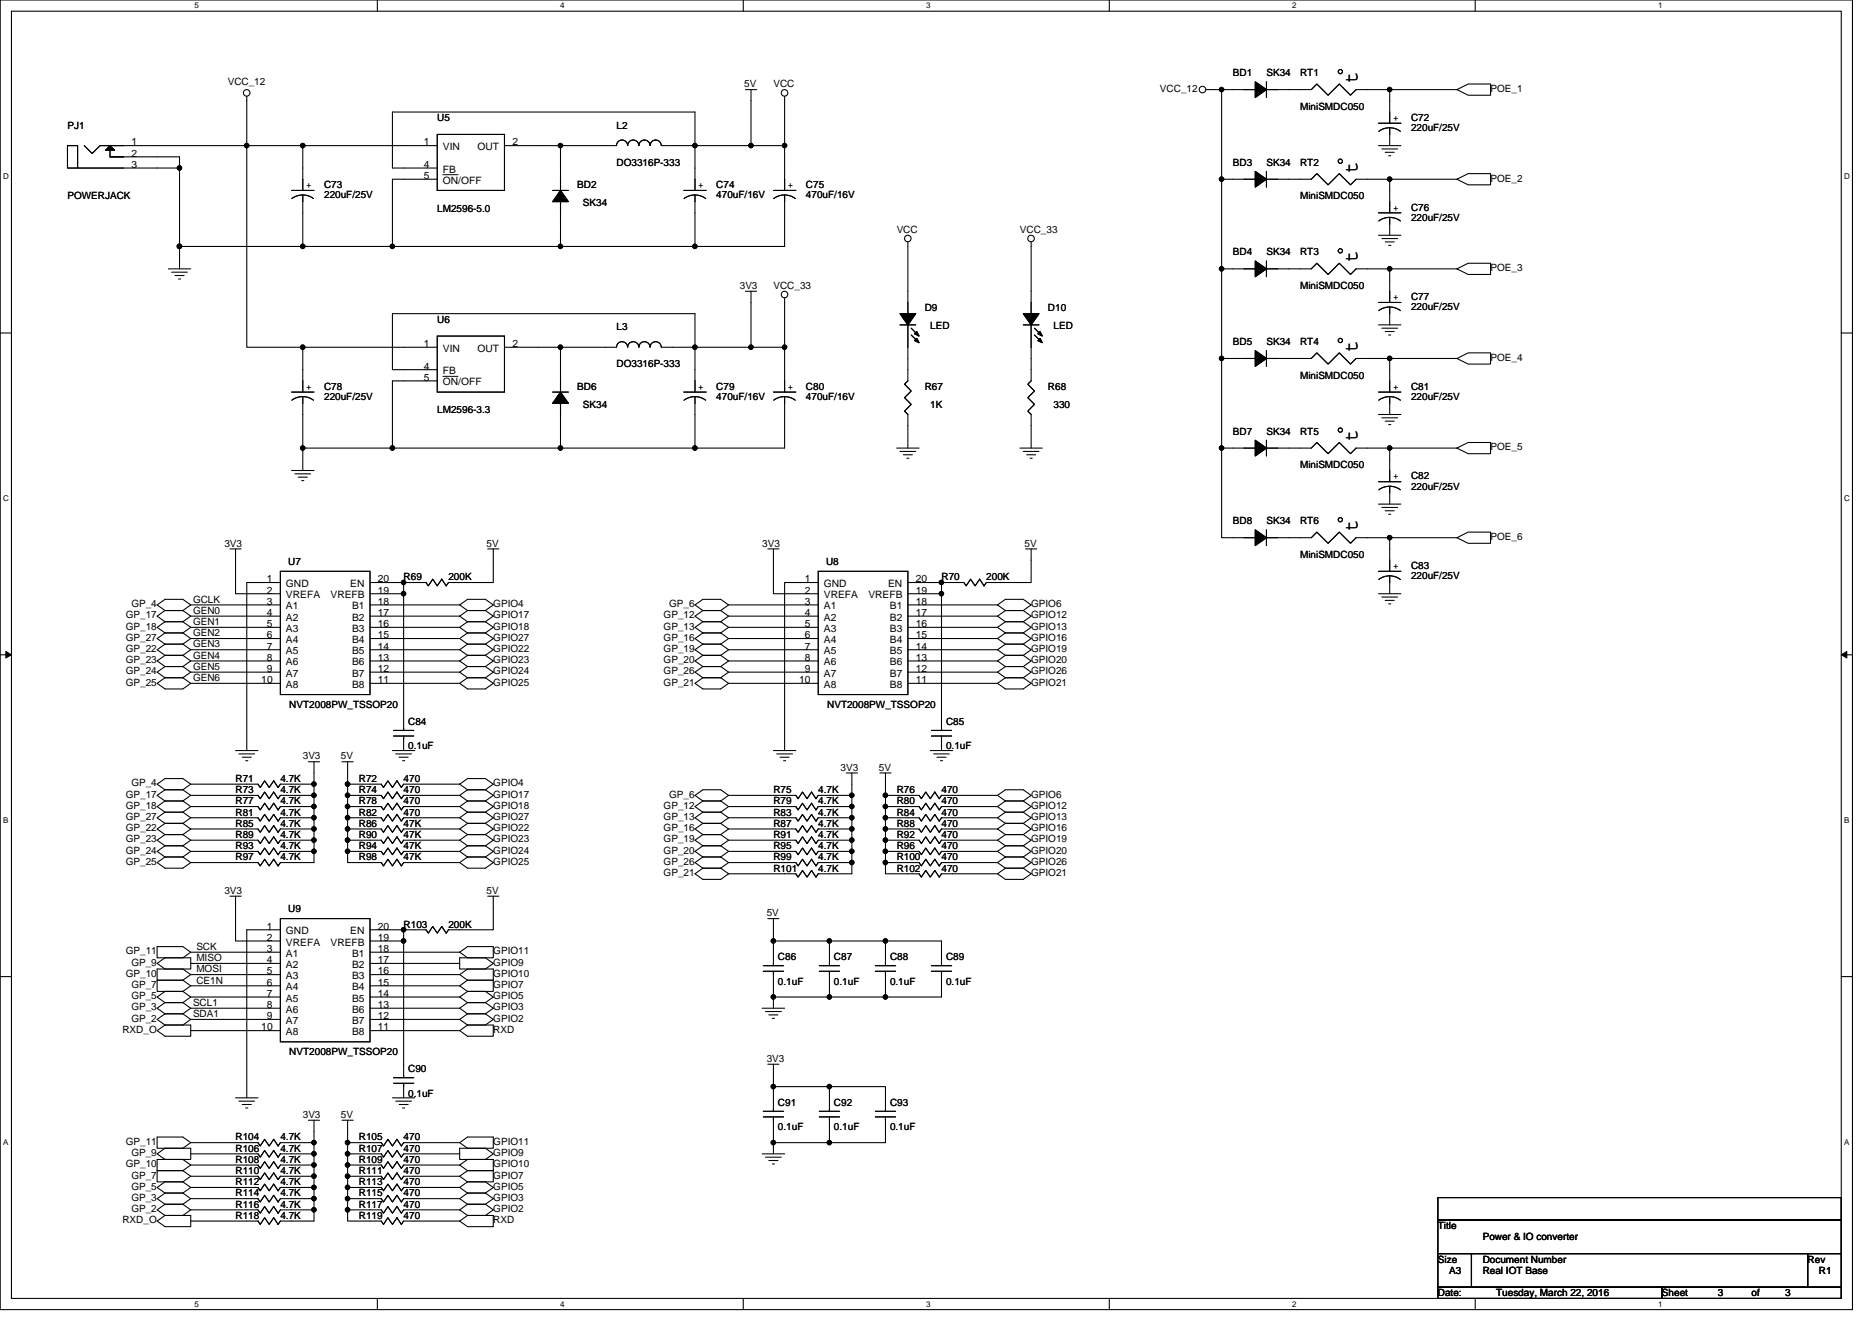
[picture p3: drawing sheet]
<svg xmlns="http://www.w3.org/2000/svg" width="297mm" height="210mm" viewBox="0 0 297 210" stroke-linecap="round" stroke-linejoin="round" font-family="sans-serif">
<defs><g id="words">
<g font-size="3.2">
<text x="215.4" y="13.2" transform="rotate(-90 215.4 13.2)">t</text>
<text x="215.4" y="27.4" transform="rotate(-90 215.4 27.4)">t</text>
<text x="215.4" y="41.6" transform="rotate(-90 215.4 41.6)">t</text>
<text x="215.4" y="55.8" transform="rotate(-90 215.4 55.8)">t</text>
<text x="215.4" y="70.1" transform="rotate(-90 215.4 70.1)">t</text>
<text x="215.4" y="84.3" transform="rotate(-90 215.4 84.3)">t</text>
</g>
<g font-size="1.6">
<text x="36.1" y="13.5">VCC_12</text>
<text x="118.1" y="13.9">5V</text>
<text x="122.7" y="13.9">VCC</text>
<text x="184.1" y="14.6">VCC_12</text>
<text x="195.6" y="12.1">BD1</text>
<text x="201" y="12.1">SK34</text>
<text x="206.3" y="12.1">RT1</text>
<text x="206.3" y="17.4">MiniSMDC050</text>
<text x="236.5" y="14.6">POE_1</text>
<text x="10.7" y="20.4">PJ1</text>
<text x="20.8" y="23.1">1</text>
<text x="67.2" y="23.1">1</text>
<text x="69.4" y="19.2">U5</text>
<text x="70.3" y="23.8">VIN</text>
<text x="75.8" y="23.8">OUT</text>
<text x="81.3" y="23.1">2</text>
<text x="97.8" y="20.4">L2</text>
<text x="221" y="19.2">+</text>
<text x="223.9" y="19.2">C72</text>
<text x="223.9" y="20.8">220uF/25V</text>
<text x="20.8" y="24.9">2</text>
<text x="20.8" y="26.6">3</text>
<text x="48.6" y="29.9">+</text>
<text x="51.4" y="29.9">C73</text>
<text x="67.2" y="26.6">4</text>
<text x="67.2" y="28.4">5</text>
<text x="70.3" y="27.4">FB</text>
<text x="70.3" y="29.2">ON/OFF</text>
<text x="91.6" y="29.9">BD2</text>
<text x="97.8" y="26.3">DO3316P-333</text>
<text x="110.8" y="29.9">+</text>
<text x="113.7" y="29.9">C74</text>
<text x="125" y="29.9">+</text>
<text x="127.9" y="29.9">C75</text>
<text x="195.6" y="26.3">BD3</text>
<text x="201" y="26.3">SK34</text>
<text x="206.3" y="26.3">RT2</text>
<text x="236.5" y="28.8">POE_2</text>
<text x="10.7" y="31.6">POWERJACK</text>
<text x="51.4" y="31.5">220uF/25V</text>
<text x="69.4" y="33.6">LM2596-5.0</text>
<text x="92.5" y="32.7">SK34</text>
<text x="113.7" y="31.5">470uF/16V</text>
<text x="127.9" y="31.5">470uF/16V</text>
<text x="206.3" y="31.6">MiniSMDC050</text>
<text x="221" y="33.4">+</text>
<text x="223.9" y="33.4">C76</text>
<text x="223.9" y="35">220uF/25V</text>
<text x="142.3" y="37">VCC</text>
<text x="161.8" y="37">VCC_33</text>
<text x="195.6" y="40.5">BD4</text>
<text x="201" y="40.5">SK34</text>
<text x="206.3" y="40.5">RT3</text>
<text x="117.4" y="45.9">3V3</text>
<text x="122.7" y="45.9">VCC_33</text>
<text x="206.3" y="45.9">MiniSMDC050</text>
<text x="221" y="47.6">+</text>
<text x="223.9" y="47.6">C77</text>
<text x="236.5" y="43">POE_3</text>
<text x="69.4" y="51.2">U6</text>
<text x="97.8" y="52.5">L3</text>
<text x="146.7" y="49.4">D9</text>
<text x="147.6" y="52.3">LED</text>
<text x="166.3" y="49.4">D10</text>
<text x="167.2" y="52.3">LED</text>
<text x="223.9" y="49.3">220uF/25V</text>
<text x="67.2" y="55.1">1</text>
<text x="67.2" y="58.7">4</text>
<text x="70.3" y="55.8">VIN</text>
<text x="70.3" y="59.4">FB</text>
<text x="75.8" y="55.8">OUT</text>
<text x="81.3" y="55.1">2</text>
<text x="97.8" y="58.3">DO3316P-333</text>
<text x="195.6" y="54.8">BD5</text>
<text x="201" y="54.8">SK34</text>
<text x="206.3" y="54.8">RT4</text>
<text x="236.5" y="57.3">POE_4</text>
<text x="48.6" y="61.9">+</text>
<text x="51.4" y="61.9">C78</text>
<text x="51.4" y="63.5">220uF/25V</text>
<text x="67.2" y="60.4">5</text>
<text x="69.4" y="65.6">LM2596-3.3</text>
<text x="70.3" y="61.2">ON/OFF</text>
<text x="91.6" y="61.9">BD6</text>
<text x="92.5" y="64.7">SK34</text>
<text x="110.8" y="61.9">+</text>
<text x="113.7" y="61.9">C79</text>
<text x="113.7" y="63.5">470uF/16V</text>
<text x="125" y="61.9">+</text>
<text x="127.9" y="61.9">C80</text>
<text x="127.9" y="63.5">470uF/16V</text>
<text x="146.7" y="61.9">R67</text>
<text x="147.6" y="64.7">1K</text>
<text x="166.3" y="61.9">R68</text>
<text x="167.2" y="64.7">330</text>
<text x="206.3" y="60.1">MiniSMDC050</text>
<text x="221" y="61.9">+</text>
<text x="223.9" y="61.9">C81</text>
<text x="223.9" y="63.5">220uF/25V</text>
<text x="195.6" y="69">BD7</text>
<text x="201" y="69">SK34</text>
<text x="206.3" y="69">RT5</text>
<text x="236.5" y="71.5">POE_5</text>
<text x="206.3" y="74.3">MiniSMDC050</text>
<text x="221" y="76.1">+</text>
<text x="223.9" y="76.1">C82</text>
<text x="223.9" y="77.7">220uF/25V</text>
<text x="195.6" y="83.2">BD8</text>
<text x="201" y="83.2">SK34</text>
<text x="206.3" y="83.2">RT6</text>
<text x="35.6" y="86.8">3V3</text>
<text x="45.7" y="89.6">U7</text>
<text x="77.2" y="86.8">5V</text>
<text x="120.9" y="86.8">3V3</text>
<text x="131.1" y="89.6">U8</text>
<text x="162.6" y="86.8">5V</text>
<text x="206.3" y="88.5">MiniSMDC050</text>
<text x="236.5" y="85.7">POE_6</text>
<text x="30.6" y="95.7">GCLK</text>
<text x="42.4" y="92.4">1</text>
<text x="42.4" y="96">3</text>
<text x="42.4" y="94.2">2</text>
<text x="45.4" y="93.2">GND</text>
<text x="45.4" y="95">VREFA</text>
<text x="52.4" y="95">VREFB</text>
<text x="55.6" y="93.2">EN</text>
<text x="60" y="96">18</text>
<text x="60" y="92.4">20</text>
<text x="60" y="94.2">19</text>
<text x="64" y="92.1">R69</text>
<text x="71.2" y="92.1">200K</text>
<text x="127.7" y="92.4">1</text>
<text x="127.7" y="96">3</text>
<text x="127.7" y="94.2">2</text>
<text x="130.7" y="93.2">GND</text>
<text x="130.7" y="95">VREFA</text>
<text x="137.8" y="95">VREFB</text>
<text x="140.9" y="93.2">EN</text>
<text x="145.3" y="96">18</text>
<text x="145.3" y="92.4">20</text>
<text x="145.3" y="94.2">19</text>
<text x="149.4" y="92.1">R70</text>
<text x="156.5" y="92.1">200K</text>
<text x="221" y="90.3">+</text>
<text x="223.9" y="90.3">C83</text>
<text x="223.9" y="91.9">220uF/25V</text>
<text x="20" y="99.9">GP_18</text>
<text x="20" y="101.7">GP_27</text>
<text x="20" y="98.1">GP_17</text>
<text x="20.8" y="96.4">GP_4</text>
<text x="30.6" y="97.4">GEN0</text>
<text x="30.6" y="101">GEN2</text>
<text x="30.6" y="99.2">GEN1</text>
<text x="42.4" y="97.8">4</text>
<text x="42.4" y="99.5">5</text>
<text x="42.4" y="101.3">6</text>
<text x="45.4" y="96.7">A1</text>
<text x="45.4" y="98.5">A2</text>
<text x="45.4" y="100.3">A3</text>
<text x="55.9" y="100.3">B3</text>
<text x="55.9" y="98.5">B2</text>
<text x="55.9" y="96.7">B1</text>
<text x="60" y="101.3">15</text>
<text x="60" y="99.5">16</text>
<text x="60" y="97.8">17</text>
<text x="78.3" y="96.4">GPIO4</text>
<text x="78.3" y="99.9">GPIO18</text>
<text x="78.3" y="101.7">GPIO27</text>
<text x="78.3" y="98.1">GPIO17</text>
<text x="105.3" y="99.9">GP_13</text>
<text x="105.3" y="101.7">GP_16</text>
<text x="105.3" y="98.1">GP_12</text>
<text x="106.2" y="96.4">GP_6</text>
<text x="127.7" y="97.8">4</text>
<text x="127.7" y="99.5">5</text>
<text x="127.7" y="101.3">6</text>
<text x="130.7" y="96.7">A1</text>
<text x="130.7" y="98.5">A2</text>
<text x="130.7" y="100.3">A3</text>
<text x="141.2" y="100.3">B3</text>
<text x="141.2" y="98.5">B2</text>
<text x="141.2" y="96.7">B1</text>
<text x="145.3" y="101.3">15</text>
<text x="145.3" y="99.5">16</text>
<text x="145.3" y="97.8">17</text>
<text x="163.6" y="96.4">GPIO6</text>
<text x="163.6" y="99.9">GPIO13</text>
<text x="163.6" y="101.7">GPIO16</text>
<text x="163.6" y="98.1">GPIO12</text>
<text x="20" y="105.3">GP_23</text>
<text x="20" y="103.5">GP_22</text>
<text x="20" y="107">GP_24</text>
<text x="30.6" y="104.5">GEN4</text>
<text x="30.6" y="106.3">GEN5</text>
<text x="30.6" y="102.8">GEN3</text>
<text x="42.4" y="103.1">7</text>
<text x="42.4" y="104.9">8</text>
<text x="42.4" y="106.7">9</text>
<text x="45.4" y="102.1">A4</text>
<text x="45.4" y="103.8">A5</text>
<text x="45.4" y="105.6">A6</text>
<text x="45.4" y="107.4">A7</text>
<text x="55.9" y="107.4">B7</text>
<text x="55.9" y="105.6">B6</text>
<text x="55.9" y="103.8">B5</text>
<text x="55.9" y="102.1">B4</text>
<text x="60" y="106.7">12</text>
<text x="60" y="104.9">13</text>
<text x="60" y="103.1">14</text>
<text x="78.3" y="105.3">GPIO23</text>
<text x="78.3" y="103.5">GPIO22</text>
<text x="78.3" y="107">GPIO24</text>
<text x="105.3" y="107">GP_26</text>
<text x="105.3" y="103.5">GP_19</text>
<text x="105.3" y="105.3">GP_20</text>
<text x="127.7" y="103.1">7</text>
<text x="127.7" y="104.9">8</text>
<text x="127.7" y="106.7">9</text>
<text x="130.7" y="102.1">A4</text>
<text x="130.7" y="103.8">A5</text>
<text x="130.7" y="105.6">A6</text>
<text x="130.7" y="107.4">A7</text>
<text x="141.2" y="107.4">B7</text>
<text x="141.2" y="105.6">B6</text>
<text x="141.2" y="103.8">B5</text>
<text x="141.2" y="102.1">B4</text>
<text x="145.3" y="106.7">12</text>
<text x="145.3" y="104.9">13</text>
<text x="145.3" y="103.1">14</text>
<text x="163.6" y="107">GPIO26</text>
<text x="163.6" y="103.5">GPIO19</text>
<text x="163.6" y="105.3">GPIO20</text>
<text x="20" y="108.8">GP_25</text>
<text x="30.6" y="108.1">GEN6</text>
<text x="41.5" y="108.4">10</text>
<text x="45.4" y="109.2">A8</text>
<text x="45.9" y="112.4">NVT2008PW_TSSOP20</text>
<text x="55.9" y="109.2">B8</text>
<text x="60" y="108.4">11</text>
<text x="78.3" y="108.8">GPIO25</text>
<text x="105.3" y="108.8">GP_21</text>
<text x="126.8" y="108.4">10</text>
<text x="130.7" y="109.2">A8</text>
<text x="131.3" y="112.4">NVT2008PW_TSSOP20</text>
<text x="141.2" y="109.2">B8</text>
<text x="145.3" y="108.4">11</text>
<text x="163.6" y="108.8">GPIO21</text>
<text x="64.8" y="115">C84</text>
<text x="64.8" y="118.9">0.1uF</text>
<text x="150.1" y="115">C85</text>
<text x="150.1" y="118.9">0.1uF</text>
<text x="20.8" y="124.8">GP_4</text>
<text x="37.4" y="125.9">R73</text>
<text x="37.4" y="124.1">R71</text>
<text x="44.5" y="125.9">4.7K</text>
<text x="44.5" y="124.1">4.7K</text>
<text x="48" y="120.5">3V3</text>
<text x="54.1" y="120.5">5V</text>
<text x="56.9" y="124.1">R72</text>
<text x="56.9" y="125.9">R74</text>
<text x="64" y="124.1">470</text>
<text x="64" y="125.9">470</text>
<text x="78.3" y="124.8">GPIO4</text>
<text x="122.7" y="125.9">R75</text>
<text x="129.8" y="125.9">4.7K</text>
<text x="133.4" y="122.3">3V3</text>
<text x="139.4" y="122.3">5V</text>
<text x="142.3" y="125.9">R76</text>
<text x="149.4" y="125.9">470</text>
<text x="20" y="128.4">GP_18</text>
<text x="20" y="131.9">GP_22</text>
<text x="20" y="130.2">GP_27</text>
<text x="20" y="126.6">GP_17</text>
<text x="37.4" y="127.7">R77</text>
<text x="37.4" y="131.2">R85</text>
<text x="37.4" y="129.4">R81</text>
<text x="44.5" y="127.7">4.7K</text>
<text x="44.5" y="131.2">4.7K</text>
<text x="44.5" y="129.4">4.7K</text>
<text x="56.9" y="127.7">R78</text>
<text x="56.9" y="131.2">R86</text>
<text x="56.9" y="129.4">R82</text>
<text x="64" y="127.7">470</text>
<text x="64" y="131.2">47K</text>
<text x="64" y="129.4">470</text>
<text x="78.3" y="128.4">GPIO18</text>
<text x="78.3" y="131.9">GPIO22</text>
<text x="78.3" y="130.2">GPIO27</text>
<text x="78.3" y="126.6">GPIO17</text>
<text x="105.3" y="130.2">GP_13</text>
<text x="105.3" y="131.9">GP_16</text>
<text x="105.3" y="128.4">GP_12</text>
<text x="106.2" y="126.6">GP_6</text>
<text x="122.7" y="131.2">R87</text>
<text x="122.7" y="129.4">R83</text>
<text x="122.7" y="127.7">R79</text>
<text x="129.8" y="131.2">4.7K</text>
<text x="129.8" y="129.4">4.7K</text>
<text x="129.8" y="127.7">4.7K</text>
<text x="142.3" y="131.2">R88</text>
<text x="142.3" y="129.4">R84</text>
<text x="142.3" y="127.7">R80</text>
<text x="149.4" y="131.2">470</text>
<text x="149.4" y="129.4">470</text>
<text x="149.4" y="127.7">470</text>
<text x="163.6" y="126.6">GPIO6</text>
<text x="163.6" y="130.2">GPIO13</text>
<text x="163.6" y="131.9">GPIO16</text>
<text x="163.6" y="128.4">GPIO12</text>
<text x="20" y="133.7">GP_23</text>
<text x="20" y="137.3">GP_25</text>
<text x="20" y="135.5">GP_24</text>
<text x="37.4" y="134.8">R93</text>
<text x="37.4" y="133">R89</text>
<text x="37.4" y="136.5">R97</text>
<text x="44.5" y="134.8">4.7K</text>
<text x="44.5" y="133">4.7K</text>
<text x="44.5" y="136.5">4.7K</text>
<text x="56.9" y="134.8">R94</text>
<text x="56.9" y="133">R90</text>
<text x="56.9" y="136.5">R98</text>
<text x="64" y="134.8">47K</text>
<text x="64" y="133">47K</text>
<text x="64" y="136.5">47K</text>
<text x="78.3" y="133.7">GPIO23</text>
<text x="78.3" y="137.3">GPIO25</text>
<text x="78.3" y="135.5">GPIO24</text>
<text x="105.3" y="137.3">GP_26</text>
<text x="105.3" y="133.7">GP_19</text>
<text x="105.3" y="135.5">GP_20</text>
<text x="122.7" y="136.5">R99</text>
<text x="122.7" y="134.8">R95</text>
<text x="122.7" y="133">R91</text>
<text x="129.8" y="136.5">4.7K</text>
<text x="129.8" y="134.8">4.7K</text>
<text x="129.8" y="133">4.7K</text>
<text x="142.3" y="136.5">R100</text>
<text x="142.3" y="134.8">R96</text>
<text x="142.3" y="133">R92</text>
<text x="149.4" y="136.5">470</text>
<text x="149.4" y="134.8">470</text>
<text x="149.4" y="133">470</text>
<text x="163.6" y="137.3">GPIO26</text>
<text x="163.6" y="133.7">GPIO19</text>
<text x="163.6" y="135.5">GPIO20</text>
<text x="35.6" y="141.9">3V3</text>
<text x="77.2" y="141.9">5V</text>
<text x="105.3" y="139">GP_21</text>
<text x="122.7" y="138.3">R101</text>
<text x="129.8" y="138.3">4.7K</text>
<text x="142.3" y="138.3">R102</text>
<text x="149.4" y="138.3">470</text>
<text x="163.6" y="139">GPIO21</text>
<text x="42.4" y="147.6">1</text>
<text x="42.4" y="149.3">2</text>
<text x="45.4" y="148.3">GND</text>
<text x="45.7" y="144.7">U9</text>
<text x="55.6" y="148.3">EN</text>
<text x="60" y="147.6">20</text>
<text x="60" y="149.3">19</text>
<text x="64" y="147.2">R103</text>
<text x="71.2" y="147.2">200K</text>
<text x="121.7" y="145.4">5V</text>
<text x="20" y="155">GP_10</text>
<text x="20" y="151.5">GP_11</text>
<text x="20.8" y="153.3">GP_9</text>
<text x="31.2" y="152.5">MISO</text>
<text x="31.2" y="154.3">MOSI</text>
<text x="31.2" y="150.8">SCK</text>
<text x="42.4" y="151.1">3</text>
<text x="42.4" y="152.9">4</text>
<text x="42.4" y="154.7">5</text>
<text x="45.4" y="151.8">A1</text>
<text x="45.4" y="153.6">A2</text>
<text x="45.4" y="155.4">A3</text>
<text x="45.4" y="150.1">VREFA</text>
<text x="52.4" y="150.1">VREFB</text>
<text x="55.9" y="155.4">B3</text>
<text x="55.9" y="153.6">B2</text>
<text x="55.9" y="151.8">B1</text>
<text x="60" y="154.7">16</text>
<text x="60" y="152.9">17</text>
<text x="60" y="151.1">18</text>
<text x="78.3" y="153.3">GPIO9</text>
<text x="78.3" y="151.5">GPIO11</text>
<text x="78.3" y="155">GPIO10</text>
<text x="123.4" y="152.4">C86</text>
<text x="132.3" y="152.4">C87</text>
<text x="141.2" y="152.4">C88</text>
<text x="150.1" y="152.4">C89</text>
<text x="20.8" y="158.6">GP_5</text>
<text x="20.8" y="156.8">GP_7</text>
<text x="20.8" y="160.4">GP_3</text>
<text x="30.6" y="161.4">SDA1</text>
<text x="30.6" y="159.7">SCL1</text>
<text x="31.2" y="156.1">CE1N</text>
<text x="42.4" y="156.4">6</text>
<text x="42.4" y="158.2">7</text>
<text x="42.4" y="160">8</text>
<text x="42.4" y="161.8">9</text>
<text x="45.4" y="157.2">A4</text>
<text x="45.4" y="159">A5</text>
<text x="45.4" y="160.7">A6</text>
<text x="55.9" y="160.7">B6</text>
<text x="55.9" y="159">B5</text>
<text x="55.9" y="157.2">B4</text>
<text x="60" y="161.8">12</text>
<text x="60" y="160">13</text>
<text x="60" y="158.2">14</text>
<text x="60" y="156.4">15</text>
<text x="78.3" y="158.6">GPIO5</text>
<text x="78.3" y="156.8">GPIO7</text>
<text x="78.3" y="160.4">GPIO3</text>
<text x="123.4" y="156.3">0.1uF</text>
<text x="132.3" y="156.3">0.1uF</text>
<text x="141.2" y="156.3">0.1uF</text>
<text x="150.1" y="156.3">0.1uF</text>
<text x="19.4" y="163.9">RXD_O</text>
<text x="20.8" y="162.2">GP_2</text>
<text x="41.5" y="163.6">10</text>
<text x="45.4" y="162.5">A7</text>
<text x="45.4" y="164.3">A8</text>
<text x="45.9" y="167.5">NVT2008PW_TSSOP20</text>
<text x="55.9" y="164.3">B8</text>
<text x="55.9" y="162.5">B7</text>
<text x="60" y="163.6">11</text>
<text x="78.3" y="162.2">GPIO2</text>
<text x="78.3" y="163.9">RXD</text>
<text x="64.8" y="170.2">C90</text>
<text x="121.7" y="168.6">3V3</text>
<text x="48" y="177.4">3V3</text>
<text x="54.1" y="177.4">5V</text>
<text x="64.8" y="174.1">0.1uF</text>
<text x="123.4" y="175.5">C91</text>
<text x="123.4" y="179.4">0.1uF</text>
<text x="132.3" y="175.5">C92</text>
<text x="132.3" y="179.4">0.1uF</text>
<text x="141.2" y="175.5">C93</text>
<text x="141.2" y="179.4">0.1uF</text>
<text x="20" y="185.3">GP_10</text>
<text x="20" y="181.7">GP_11</text>
<text x="20.8" y="183.5">GP_9</text>
<text x="37.4" y="184.6">R108</text>
<text x="37.4" y="182.8">R106</text>
<text x="37.4" y="181">R104</text>
<text x="44.5" y="184.6">4.7K</text>
<text x="44.5" y="182.8">4.7K</text>
<text x="44.5" y="181">4.7K</text>
<text x="56.9" y="184.6">R109</text>
<text x="56.9" y="182.8">R107</text>
<text x="56.9" y="181">R105</text>
<text x="64" y="184.6">470</text>
<text x="64" y="182.8">470</text>
<text x="64" y="181">470</text>
<text x="78.3" y="183.5">GPIO9</text>
<text x="78.3" y="181.7">GPIO11</text>
<text x="78.3" y="185.3">GPIO10</text>
<text x="20.8" y="188.8">GP_5</text>
<text x="20.8" y="187">GP_7</text>
<text x="20.8" y="190.6">GP_3</text>
<text x="37.4" y="191.7">R116</text>
<text x="37.4" y="189.9">R114</text>
<text x="37.4" y="188.1">R112</text>
<text x="37.4" y="186.3">R110</text>
<text x="44.5" y="191.7">4.7K</text>
<text x="44.5" y="189.9">4.7K</text>
<text x="44.5" y="188.1">4.7K</text>
<text x="44.5" y="186.3">4.7K</text>
<text x="56.9" y="191.7">R117</text>
<text x="56.9" y="186.3">R111</text>
<text x="56.9" y="189.9">R115</text>
<text x="56.9" y="188.1">R113</text>
<text x="64" y="191.7">470</text>
<text x="64" y="186.3">470</text>
<text x="64" y="189.9">470</text>
<text x="64" y="188.1">470</text>
<text x="78.3" y="188.8">GPIO5</text>
<text x="78.3" y="187">GPIO7</text>
<text x="78.3" y="190.6">GPIO3</text>
<text x="19.4" y="194.2">RXD_O</text>
<text x="20.8" y="192.4">GP_2</text>
<text x="37.4" y="193.4">R118</text>
<text x="44.5" y="193.4">4.7K</text>
<text x="56.9" y="193.4">R119</text>
<text x="64" y="193.4">470</text>
<text x="78.3" y="192.4">GPIO2</text>
<text x="78.3" y="194.2">RXD</text>
<text x="228.2" y="195.1">Title</text>
<text x="235.3" y="196.8">Power &amp; IO converter</text>
<text x="228.2" y="200.4">Size</text>
<text x="229.9" y="202.2">A3</text>
<text x="235.3" y="200.4">Document Number</text>
<text x="235.3" y="202.2">Real IOT Base</text>
<text x="286.8" y="200.4">Rev</text>
<text x="288.6" y="202.2">R1</text>
<text x="228.2" y="205.7">Date:</text>
<text x="237.4" y="205.7">Tuesday, March 22, 2016</text>
<text x="263.7" y="205.7">Sheet</text>
<text x="272.6" y="205.7">3</text>
<text x="277.9" y="205.7">of</text>
<text x="283.3" y="205.7">3</text>
</g>
<g font-size="1.3">
<text x="30.8" y="1.3">5</text>
<text x="88.9" y="1.3">4</text>
<text x="147" y="1.3">3</text>
<text x="205" y="1.3">2</text>
<text x="263.1" y="1.3">1</text>
<text x=".5" y="28.4">D</text>
<text x="292.6" y="28.4">D</text>
<text x=".5" y="79.5">C</text>
<text x="292.6" y="79.5">C</text>
<text x=".5" y="130.6">B</text>
<text x="292.6" y="130.6">B</text>
<text x=".5" y="181.7">A</text>
<text x="292.6" y="181.7">A</text>
<text x="30.8" y="207.4">5</text>
<text x="88.9" y="207.4">4</text>
<text x="147" y="207.4">3</text>
<text x="205" y="207.4">2</text>
<text x="263.1" y="207.4">1</text>
</g>
</g></defs>
<path d="M0 0h293.9v207.9h-293.9zM1.8 1.8h290.4v204.3h-290.4z" fill="none" stroke="#000" stroke-width=".17"/>
<g fill="#fff">
<path d="M30.8 .2h.7v1.4h-.7z"/>
<path d="M30.8 206.3h.7v1.4h-.7z"/>
</g>
<path d="M59.9 0v1.8M59.9 206.1v1.8" fill="none" stroke="#000" stroke-width=".17"/>
<g fill="#fff">
<path d="M88.9 .2h.7v1.4h-.7z"/>
<path d="M88.9 206.3h.7v1.4h-.7z"/>
</g>
<path d="M117.9 0v1.8M117.9 206.1v1.8" fill="none" stroke="#000" stroke-width=".17"/>
<g fill="#fff">
<path d="M147 .2h.7v1.4h-.7z"/>
<path d="M147 206.3h.7v1.4h-.7z"/>
</g>
<path d="M176 0v1.8M176 206.1v1.8" fill="none" stroke="#000" stroke-width=".17"/>
<g fill="#fff">
<path d="M205 .2h.7v1.4h-.7z"/>
<path d="M205 206.3h.7v1.4h-.7z"/>
</g>
<path d="M234.1 0v1.8M234.1 206.1v1.8" fill="none" stroke="#000" stroke-width=".17"/>
<g fill="#fff">
<path d="M263.1 .2h.7v1.4h-.7z"/>
<path d="M263.1 206.3h.7v1.4h-.7z"/>
<path d="M.5 27.3h.9v1.4h-.9z"/>
<path d="M292.6 27.3h.9v1.4h-.9z"/>
<path d="M.5 78.4h.9v1.4h-.9z"/>
<path d="M292.6 78.4h.9v1.4h-.9z"/>
</g>
<path d="M0 52.9h1.8M292.2 52.9h1.7" fill="none" stroke="#000" stroke-width=".17"/>
<g fill="#fff">
<path d="M.5 129.5h.8v1.4h-.8z"/>
<path d="M292.6 129.5h.9v1.4h-.9z"/>
</g>
<path d="M0 103.9h1.8M292.2 103.9h1.7" fill="none" stroke="#000" stroke-width=".17"/>
<path d="M.9 103.4l.9 .5-.9 .5zM292.2 103.9l.8-.5v1z" fill="#000" stroke="#000" stroke-width=".16"/>
<g fill="#fff">
<path d="M.5 180.5h.8v1.4h-.8z"/>
<path d="M292.6 180.5h.9v1.4h-.9z"/>
</g>
<g fill="none" stroke="#000" stroke-width=".17">
<path d="M39.2 15.3v7.8M118.3 14.2h1.8M119.2 14.2v8.9h-8.9M124.5 15.3v7.8M191.3 14.2h2.5M193.8 14.2v14.2h5.4M193.8 14.2h5.4M201 13v2.5M218.7 19.6h3.6M220.5 14.2h10.7M220.5 14.2h-5.3l-.9 .9-1.8-1.8-1.8 1.8-1.7-1.8-.9 .9h-7.1M220.5 14.2v5.4"/>
<path d="M231.2 14.2l1.8-.9h3.5v1.8h-3.5zM10.7 23.1h1.6v3.6h-1.6zM12.3 26.7h16.2M13.4 23.1l1.2 1.3 1.3-1.3h23.3M17.5 23.8v1.1M17.5 24.9h2.1M19.6 24.9h8.9v1.8M28.5 39.1v3.6M28.5 26.7v12.4M28.5 39.1h19.5M39.2 23.1v32h8.8M39.2 23.1h8.8"/>
<path d="M46.3 30.2h3.5M46.3 31.5a2.86 2.86 0 0 1 3.4 0M48 39.1h14.3M48 23.1v7.1M48 30.9v8.2M62.3 39.1h26.6M69.4 21.3h10.6v8.9h-10.6zM69.4 28.4h-7.1v10.7M69.4 23.1h-21.4M87.7 30.2h2.5M88.9 32v7.1M88.9 39.1h21.4"/>
<path d="M88.9 23.1v7.1M88.9 23.1h-8.9M97.8 23.1h-8.9M99.6 23.1a.88 .88 0 0 0-.9-.9 .88 .88 0 0 0-.9 .9M101.4 23.1a.88 .88 0 0 0-.9-.9 .88 .88 0 0 0-.9 .9M103.1 23.1a.88 .88 0 0 0-.8-.9 .88 .88 0 0 0-.9 .9M104.9 23.1a.88 .88 0 0 0-.9-.9 .88 .88 0 0 0-.8 .9M108.5 30.2h3.6M108.5 31.5a2.86 2.86 0 0 1 3.5 0M110.3 23.1v7.1M110.3 23.1v-5.3h-48v8.9h7.1M110.3 30.9v8.2"/>
<path d="M110.3 23.1h-5.4M119.2 23.1h5.3M122.7 30.2h3.6M122.8 31.5a2.86 2.86 0 0 1 3.4 0M124.5 30.9v8.2h-14.2M124.5 23.1v7.1M144.1 38.4v11.4M163.6 38.4v11.4M193.8 28.4v14.3h5.4M201 28.4h7.1l.9-.8 1.7 1.7 1.8-1.7 1.8 1.7 .9-.9h5.3M201 27.2v2.5M218.7 23.1h3.6"/>
<path d="M218.7 37.3h3.6M218.7 33.8h3.6M218.8 35.1a2.86 2.86 0 0 1 3.4 0M218.8 20.8a2.86 2.86 0 0 1 3.4 0M219.3 23.6h2.5M219.3 37.9h2.5M219.8 24.2h1.4M219.8 38.4h1.4M220.3 24.7h.4M220.3 38.9h.4M220.5 28.4h10.7M220.5 28.4v5.4"/>
<path d="M220.5 34.5v2.8M220.5 20.3v2.8M231.2 28.4l1.8-.8h3.5v1.7h-3.5zM26.7 42.7h3.6M27.2 43.2h2.5M27.8 43.7h1.4M28.3 44.3h.4M48 55.1v7.1M48 55.1h21.4M69.4 53.3h10.6v8.9h-10.6zM80 55.1h8.9M88.9 55.1v7.1"/>
<path d="M99.6 55.1a.88 .88 0 0 0-.9-.9 .88 .88 0 0 0-.9 .9h-8.9M99.6 55.1a.88 .88 0 0 1 .9-.9 .88 .88 0 0 1 .9 .9M101.4 55.1a.88 .88 0 0 1 .9-.9 .88 .88 0 0 1 .8 .9M103.2 55.1a.89 .89 0 0 1 .9-.9 .89 .89 0 0 1 .8 .9h5.4M110.3 55.1h8.9M110.3 55.1v7.1M110.3 55.1v-5.3h-48v8.9h7.1M118.3 46.2h1.8M119.2 46.2v8.9M119.2 55.1h5.3M124.5 47.3v7.8M124.5 55.1v7.1"/>
<path d="M142.8 51.6h2.5M144.1 51.6v8.9l-.6 .5 1.1 1.1-1.1 1 1.1 1.1-1.1 1.1 .6 .5v5.3M144.6 52.1l1.1 1.1M144.6 53.2l1.1 1M162.4 51.6h2.5M163.6 51.6v8.9l-.5 .5 1 1.1-1 1 1 1.1-1 1.1 .5 .5v5.3M164.1 52.1l1.1 1.1M164.1 53.2l1.1 1M193.8 42.7v14.2h5.4M193.8 56.9v14.2h5.4M201 56.9h7.1l.9-.9 1.7 1.8 1.8-1.8 1.8 1.8 .9-.9h5.3M201 55.6v2.5"/>
<path d="M201 41.4v2.5M218.7 51.6h3.6M218.7 48h3.6M218.8 49.3a2.86 2.86 0 0 1 3.4 0M219.3 52.1h2.5M219.8 52.6h1.4M220.3 53.2h.4M220.5 42.7h10.7M220.5 56.9h10.7M220.5 42.7h-5.3l-.9 .9-1.8-1.8-1.8 1.8-1.7-1.8-.9 .9h-7.1M220.5 42.7v5.3M220.5 56.9v5.3"/>
<path d="M220.5 48.7v2.9M231.2 42.7l1.8-.9h3.5v1.8h-3.5zM231.2 56.9l1.8-.9h3.5v1.8h-3.5zM46.3 74.7h3.5M46.3 62.2h3.5M46.3 63.5a2.86 2.86 0 0 1 3.4 0M46.8 75.2h2.5M47.3 75.7h1.5M47.9 76.3h.3M48 62.9v8.2M48 71.1v3.6M48 71.1h14.3"/>
<path d="M62.3 71.1h26.6M69.4 60.5h-7.1v10.6M87.7 62.2h2.5M88.9 64v7.1M88.9 71.1h21.4M108.5 62.2h3.6M108.5 63.5a2.86 2.86 0 0 1 3.5 0M110.3 62.9v8.2M122.7 62.2h3.6M122.8 63.5a2.86 2.86 0 0 1 3.4 0M124.5 62.9v8.2h-14.2M142.3 71.1h3.5"/>
<path d="M142.8 71.6h2.5M143.3 72.2h1.5M143.9 72.7h.3M161.8 71.1h3.6M162.4 71.6h2.5M162.9 72.2h1.4M163.4 72.7h.4M193.8 71.1v14.2h5.4M201 71.1h7.1l.9-.9 1.7 1.8 1.8-1.8 1.8 1.8 .9-.9h5.3M201 69.9v2.5M218.7 65.8h3.6M218.7 76.5h3.6"/>
<path d="M218.7 62.2h3.6M218.8 77.7a2.86 2.86 0 0 1 3.4 0M218.8 63.5a2.86 2.86 0 0 1 3.4 0M219.3 66.3h2.5M219.8 66.8h1.4M220.3 67.4h.4M220.5 71.1h10.7M220.5 71.1v5.4M220.5 77.2v2.8M220.5 62.9v2.9M231.2 71.1l1.8-.9h3.5v1.8h-3.5zM26.2 98.7l-1.3 .9 1.3 .9"/>
<path d="M26.2 96.9l-1.3 .9 1.3 .9M26.2 98.7h2.8M26.2 96.9h2.8M29 98.7l1.3 .9M29 96.9l1.3 .9M30.3 97.8h14.2M30.3 99.6h14.2M30.3 96h14.2M30.3 99.6l-1.3 .9M30.3 97.8l-1.3 .9M30.3 96l-1.3-.9h-2.8l-1.3 .9 1.3 .9M30.3 96l-1.3 .9"/>
<path d="M36.5 87.1h1.8M37.4 87.1v7.1h7.1M44.5 90.7h14.2v19.5h-14.2zM44.5 92.5h-5.3v26.6M58.7 96h14.2M58.7 97.8h14.2M58.7 99.6h14.2M58.7 92.5h5.3M64 94.2v21.7M64 92.5v1.7h-5.3M72.9 96l1.3-.9h2.8l1.3 .9-1.3 .9M72.9 96l1.3 .9"/>
<path d="M72.9 99.6l1.3 .9M72.9 97.8l1.3 .9M74.2 98.7l-1.3 .9M74.2 96.9l-1.3 .9M74.2 96.9h2.8M74.2 98.7h2.8M77 98.7l1.3 .9-1.3 .9M77 96.9l1.3 .9-1.3 .9M77.4 87.1h1.8M78.3 87.1v5.4h-7.1l-.4 .5-.7-1.1-.7 1.1-.7-1.1-.7 1.1-.4-.5h-3.6M111.5 98.7l-1.2 .9 1.2 .9M111.5 96.9l-1.2 .9 1.2 .9"/>
<path d="M111.5 98.7h2.9M111.5 96.9h2.9M114.4 98.7l1.2 .9M114.4 96.9l1.2 .9M115.6 99.6l-1.2 .9M115.6 97.8l-1.2 .9M115.6 96l-1.2-.9h-2.9l-1.2 .9 1.2 .9M115.6 96l-1.2 .9M121.8 87.1h1.8M122.7 87.1v7.1h7.1M129.8 90.7h14.3v19.5h-14.3zM129.8 97.8h-14.2"/>
<path d="M129.8 99.6h-14.2M129.8 96h-14.2M129.8 92.5h-5.3v26.6M144.1 96h14.2M144.1 97.8h14.2M144.1 99.6h14.2M144.1 92.5h5.3M144.1 94.2h5.3M149.4 92.5v1.7M149.4 94.2v21.7M158.3 96l1.2-.9h2.9l1.2 .9-1.2 .9M158.3 96l1.2 .9"/>
<path d="M158.3 99.6l1.2 .9M158.3 97.8l1.2 .9M159.5 96.9h2.9M159.5 98.7h2.9M159.5 98.7l-1.2 .9M159.5 96.9l-1.2 .9M162.4 98.7l1.2 .9-1.2 .9M162.4 96.9l1.2 .9-1.2 .9M162.7 87.1h1.8M163.6 87.1v5.4h-7.1l-.4 .5-.7-1.1-.7 1.1-.7-1.1-.7 1.1-.4-.5h-3.5M201 85.3h7.1l.9-.8 1.7 1.7 1.8-1.7 1.8 1.7 .9-.9h5.3M201 84.1v2.5"/>
<path d="M218.7 80h3.6M218.7 94.2h3.6M218.7 90.7h3.6M218.8 92a2.86 2.86 0 0 1 3.4 0M219.3 80.5h2.5M219.3 94.8h2.5M219.8 81.1h1.4M219.8 95.3h1.4M220.3 81.6h.4M220.3 95.8h.4M220.5 85.3h10.7M220.5 85.3v5.4"/>
<path d="M220.5 91.4v2.8M231.2 85.3l1.8-.8h3.5v1.7h-3.5zM26.2 104l-1.3 .9 1.3 .9M26.2 107.6l-1.3 .9 1.3 .8h2.8l1.3-.8M26.2 102.2l-1.3 .9 1.3 .9M26.2 105.8l-1.3 .9 1.3 .9M26.2 100.5l-1.3 .8 1.3 .9M26.2 104h2.8M26.2 105.8h2.8M26.2 107.6h2.8M26.2 100.5h2.8M26.2 102.2h2.8"/>
<path d="M29 104l1.3 .9M29 107.6l1.3 .9M29 102.2l1.3 .9M29 105.8l1.3 .9M29 100.5l1.3 .8M30.3 108.5h14.2M30.3 104.9h14.2M30.3 101.3h14.2M30.3 106.7h14.2M30.3 103.1h14.2M30.3 104.9l-1.3 .9M30.3 103.1l-1.3 .9"/>
<path d="M30.3 106.7l-1.3 .9M30.3 101.3l-1.3 .9M37.4 119.1h3.5M37.9 119.7h2.5M58.7 101.3h14.2M58.7 103.1h14.2M58.7 104.9h14.2M58.7 106.7h14.2M58.7 108.5h14.2M62.3 119.1h3.5M62.4 116.8h3.3M62.4 115.9h3.3"/>
<path d="M62.8 119.7h2.5M64 116.8v2.3M72.9 104.9l1.3 .9M72.9 103.1l1.3 .9M72.9 106.7l1.3 .9M72.9 101.3l1.3 .9M74.2 104l-1.3 .9M74.2 107.6l-1.3 .9M74.2 102.2l-1.3 .9M74.2 105.8l-1.3 .9M74.2 100.5l-1.3 .8M74.2 104h2.8"/>
<path d="M74.2 105.8h2.8M74.2 107.6h2.8M74.2 100.5h2.8M74.2 102.2h2.8M77 104l1.3 .9-1.3 .9M77 107.6l1.3 .9-1.3 .8h-2.8l-1.3-.8M77 102.2l1.3 .9-1.3 .9M77 105.8l1.3 .9-1.3 .9M77 100.5l1.3 .8-1.3 .9M111.5 105.8l-1.2 .9 1.2 .9M111.5 102.2l-1.2 .9 1.2 .9M111.5 104l-1.2 .9 1.2 .9"/>
<path d="M111.5 107.6l-1.2 .9 1.2 .8h2.9l1.2-.8M111.5 100.5l-1.2 .8 1.2 .9M111.5 105.8h2.9M111.5 107.6h2.9M111.5 102.2h2.9M111.5 104h2.9M111.5 100.5h2.9M114.4 105.8l1.2 .9M114.4 102.2l1.2 .9M114.4 104l1.2 .9M114.4 107.6l1.2 .9M114.4 100.5l1.2 .8"/>
<path d="M115.6 106.7l-1.2 .9M115.6 103.1l-1.2 .9M115.6 104.9l-1.2 .9M115.6 101.3l-1.2 .9M115.6 108.5h14.2M122.7 119.1h3.6M123.3 119.7h2.4M129.8 104.9h-14.2M129.8 101.3h-14.2M129.8 106.7h-14.2M129.8 103.1h-14.2M144.1 101.3h14.2"/>
<path d="M144.1 103.1h14.2M144.1 104.9h14.2M144.1 106.7h14.2M144.1 108.5h14.2M147.6 119.1h3.6M147.8 116.8h3.2M147.8 115.9h3.2M148.1 119.7h2.5M149.4 116.8v2.3M158.3 106.7l1.2 .9M158.3 103.1l1.2 .9M158.3 104.9l1.2 .9"/>
<path d="M158.3 101.3l1.2 .9M159.5 105.8h2.9M159.5 107.6h2.9M159.5 102.2h2.9M159.5 104h2.9M159.5 100.5h2.9M159.5 105.8l-1.2 .9M159.5 102.2l-1.2 .9M159.5 104l-1.2 .9M159.5 107.6l-1.2 .9M159.5 100.5l-1.2 .8M162.4 105.8l1.2 .9-1.2 .9"/>
<path d="M162.4 102.2l1.2 .9-1.2 .9M162.4 104l1.2 .9-1.2 .9M162.4 107.6l1.2 .9-1.2 .8h-2.9l-1.2-.8M162.4 100.5l1.2 .8-1.2 .9M26.2 132.5l-1.3 .8 1.3 .9M26.2 136l-1.3 .9 1.3 .9h2.8l1.3-.9M26.2 127.1l-1.3 .9 1.3 .9M26.2 130.7l-1.3 .9 1.3 .9M26.2 134.2l-1.3 .9 1.3 .9M26.2 128.9l-1.3 .9 1.3 .9M26.2 125.3l-1.3 .9 1.3 .9M26.2 132.5h2.8"/>
<path d="M26.2 134.2h2.8M26.2 136h2.8M26.2 127.1h2.8M26.2 128.9h2.8M26.2 130.7h2.8M26.2 125.3h2.8M29 132.5l1.3 .8M29 136l1.3 .9M29 127.1l1.3 .9M29 130.7l1.3 .9M29 134.2l1.3 .9M29 128.9l1.3 .9"/>
<path d="M29 125.3l1.3 .9M30.3 126.2h10.6l.4 .6 .7-1.1 .7 1.1 .7-1.1 .7 1.1 .4-.6h5.3M30.3 128h10.6l.4 .5 .7-1 .7 1 .7-1 .7 1 .4-.5h5.3M30.3 124.5h10.6l.4 .5 .7-1.1 .7 1.1 .7-1.1 .7 1.1 .4-.5h5.3M30.3 131.6h10.6l.4 .5 .7-1.1 .7 1.1 .7-1.1 .7 1.1 .4-.5h5.3M30.3 133.3l-1.3 .9M30.3 128l-1.3 .9M30.3 131.6l-1.3 .9M30.3 135.1l-1.3 .9M30.3 129.8l-1.3 .9M30.3 126.2l-1.3 .9M30.3 124.5l-1.3-.9h-2.8l-1.3 .9 1.3 .8"/>
<path d="M30.3 124.5l-1.3 .8M30.3 133.3h10.6l.4 .6 .7-1.1 .7 1.1 .7-1.1 .7 1.1 .4-.6h5.3M30.3 135.1h10.6l.4 .6 .7-1.1 .7 1.1 .7-1.1 .7 1.1 .4-.6h5.3M38.4 120.2h1.5M39 120.7h.3M48.9 120.9h1.8M49.8 129.8h-5.3l-.4 .5-.7-1-.7 1-.7-1-.7 1-.4-.5h-10.6M49.8 128v1.8M49.8 126.2v1.8M49.8 135.1v1.8h-5.3l-.4 .5-.7-1-.7 1-.7-1-.7 1-.4-.5h-10.6M49.8 124.5v1.7M49.8 133.3v1.8"/>
<path d="M49.8 131.6v1.7M49.8 129.8v1.8M49.8 120.9v3.6M54.3 120.9h1.7M55.2 124.5v1.7M55.2 126.2v1.8M55.2 128v1.8M55.2 120.9v3.6h5.3l.4 .5 .6-1.1 .8 1.1 .7-1.1 .7 1.1 .3-.5h8.9M55.2 131.6h5.3l.4 .5 .6-1.1 .8 1.1 .7-1.1 .7 1.1 .3-.5h8.9M55.2 133.3h5.3l.4 .6 .6-1.1 .8 1.1 .7-1.1 .7 1.1 .3-.6 8.9 .1M55.2 135.1h5.3l.4 .6 .6-1.1 .8 1.1 .7-1.1 .7 1.1 .3-.6h8.9M55.2 129.8v1.8"/>
<path d="M55.2 131.6v1.7M55.2 133.4v1.7M55.2 126.2h5.3l.4 .6 .6-1.1 .8 1.1 .7-1.1 .7 1.1 .3-.6h8.9M55.2 128h5.3l.4 .5 .6-1 .8 1 .7-1 .7 1 .3-.5h8.9M55.2 135.1v1.8h5.3l.4 .5 .6-1 .8 1 .7-1 .7 1 .3-.5h8.9M63.3 120.2h1.5M63.9 120.7h.3M72.9 133.3l1.3 .9M72.9 124.5l1.3-.9h2.8l1.3 .9-1.3 .8M72.9 124.5l1.3 .8M72.9 128l1.3 .9M72.9 131.6l1.3 .9"/>
<path d="M72.9 135.1l1.3 .9M72.9 129.8l1.3 .9M72.9 126.2l1.3 .9M72.9 129.8h-8.9l-.3 .5-.7-1-.7 1-.8-1-.6 1-.4-.5h-5.3M74.2 132.5l-1.3 .8M74.2 136l-1.3 .9M74.2 127.1l-1.3 .9M74.2 130.7l-1.3 .9M74.2 134.2l-1.3 .9M74.2 128.9l-1.3 .9M74.2 125.3l-1.3 .9M74.2 132.5h2.8"/>
<path d="M74.2 134.2h2.8M74.2 136h2.8M74.2 125.3h2.8M74.2 127.1h2.8M74.2 128.9h2.8M74.2 130.7h2.8M77 132.5l1.3 .8-1.3 .9M77 136l1.3 .9-1.3 .9h-2.8l-1.3-.9M77 127.1l1.3 .9-1.3 .9M77 130.7l1.3 .9-1.3 .9M77 134.2l1.3 .9-1.3 .9M77 128.9l1.3 .9-1.3 .9"/>
<path d="M77 125.3l1.3 .9-1.3 .9M111.5 136l-1.2 .9 1.2 .9M111.5 132.5l-1.2 .8 1.2 .9M111.5 128.9l-1.2 .9 1.2 .9M111.5 134.2l-1.2 .9 1.2 .9M111.5 137.8l-1.2 .9 1.2 .9h2.9l1.2-.9M111.5 130.7l-1.2 .9 1.2 .9M111.5 127.1l-1.2 .9 1.2 .9M111.5 136h2.9M111.5 137.8h2.9M111.5 132.5h2.9M111.5 134.2h2.9"/>
<path d="M111.5 128.9h2.9M111.5 130.7h2.9M111.5 127.1h2.9M114.4 136l1.2 .9M114.4 132.5l1.2 .8M114.4 128.9l1.2 .9M114.4 134.2l1.2 .9M114.4 137.8l1.2 .9M114.4 130.7l1.2 .9M114.4 127.1l1.2 .9M115.6 129.8h10.7l.3 .5 .7-1 .8 1 .7-1 .7 1 .3-.5h5.4M115.6 128h10.7l.3 .5 .7-1 .8 1 .7-1 .7 1 .3-.5h5.4"/>
<path d="M115.6 126.2h10.7l.3 .6 .7-1.1 .8 1.1 .7-1.1 .7 1.1 .3-.6h5.4v1.8M115.6 136.9l-1.2 .9M115.6 133.3l-1.2 .9M115.6 129.8l-1.2 .9M115.6 135.1l-1.2 .9M115.6 131.6l-1.2 .9M115.6 128l-1.2 .9M115.6 126.2l-1.2-.9h-2.9l-1.2 .9 1.2 .9M115.6 126.2l-1.2 .9M123.8 120.2h1.4M124.3 120.7h.4M134.3 122.7h1.8"/>
<path d="M135.2 129.8v1.8M135.2 128v1.8M135.2 136.9v1.8h-5.4l-.3 .5-.7-1-.7 1-.8-1-.7 1-.3-.5h-10.7M135.2 122.7v3.5M135.2 135.1v1.8M135.2 133.3v1.8M135.2 131.6v1.7M135.2 131.6h-5.4l-.3 .5-.7-1.1-.7 1.1-.8-1.1-.7 1.1-.3-.5h-10.7M135.2 133.3h-5.4l-.3 .6-.7-1.1-.7 1.1-.8-1.1-.7 1.1-.3-.6-10.7 .1M135.2 135.1h-5.4l-.3 .6-.7-1.1-.7 1.1-.8-1.1-.7 1.1-.3-.6h-10.7M135.2 136.9h-5.4l-.3 .5-.7-1-.7 1-.8-1-.7 1-.3-.5h-10.7M139.6 122.7h1.8"/>
<path d="M140.5 136.9v1.8h5.3l.4 .5 .7-1 .7 1 .7-1 .7 1 .4-.5h8.9M140.5 122.7v3.5h5.3l.4 .6 .7-1.1 .7 1.1 .7-1.1 .7 1.1 .4-.6h8.9M140.5 133.3v1.8M140.5 131.6v1.7M140.5 126.2v1.8M140.5 135.1v1.8M140.5 128v3.6M140.5 128h5.3l.4 .5 .7-1 .7 1 .7-1 .7 1 .4-.5h8.9M140.5 129.8h5.3l.4 .5 .7-1 .7 1 .7-1 .7 1 .4-.5h8.9M140.5 131.6h5.3l.4 .5 .7-1.1 .7 1.1 .7-1.1 .7 1.1 .4-.5h8.9M140.5 133.3h5.3l.4 .6 .7-1.1 .7 1.1 .7-1.1 .7 1.1 .4-.6 8.9 .1M140.5 135.1h5.3l.4 .6 .7-1.1 .7 1.1 .7-1.1 .7 1.1 .4-.6h8.9"/>
<path d="M140.5 136.9h5.3l.4 .5 .7-1 .7 1 .7-1 .7 1 .4-.5h8.9M148.7 120.2h1.4M149.2 120.7h.4M158.3 126.2l1.2-.9h2.9l1.2 .9-1.2 .9M158.3 126.2l1.2 .9M158.3 136.9l1.2 .9M158.3 133.3l1.2 .9M158.3 129.8l1.2 .9M158.3 135.1l1.2 .9M158.3 131.6l1.2 .9M158.3 128l1.2 .9M159.5 127.1h2.9"/>
<path d="M159.5 136h2.9M159.5 137.8h2.9M159.5 132.5h2.9M159.5 134.2h2.9M159.5 128.9h2.9M159.5 130.7h2.9M159.5 136l-1.2 .9M159.5 132.5l-1.2 .8M159.5 128.9l-1.2 .9M159.5 134.2l-1.2 .9M159.5 137.8l-1.2 .9M159.5 130.7l-1.2 .9"/>
<path d="M159.5 127.1l-1.2 .9M162.4 136l1.2 .9-1.2 .9M162.4 132.5l1.2 .8-1.2 .9M162.4 128.9l1.2 .9-1.2 .9M162.4 134.2l1.2 .9-1.2 .9M162.4 137.8l1.2 .9-1.2 .9h-2.9l-1.2-.9M162.4 130.7l1.2 .9-1.2 .9M162.4 127.1l1.2 .9-1.2 .9M0 155h1.8M24.9 152.9l1.3-.9h4.1v1.8h-4.1zM24.9 150.2h4.1l1.3 .9-1.3 .9h-4.1zM26.2 159.1l-1.3 .9 1.3 .9"/>
<path d="M26.2 159.1h2.8M29 157.4h-2.8l-1.3 .8 1.3 .9M29 155.6h-4.1v1.8h4.1M29 157.4l1.3 .8M29 155.6l1.3 .9M29 159.1l1.3 .9M30.3 158.2h14.2M30.3 152.9h14.2M30.3 156.5h14.2M30.3 154.7h14.2M30.3 158.2l-1.3 .9M30.3 156.5l-1.3 .9"/>
<path d="M30.3 154.7l-1.3-.9h-4.1v1.8h4.1M30.3 154.7l-1.3 .9M36.5 142.2h1.8M37.4 142.2v7.2h7.1M44.5 145.8h14.2v19.6h-14.2zM44.5 151.1h-14.2M44.5 147.6h-5.3v26.6M58.7 151.1h14.2M58.7 152.9h14.2M58.7 154.7h14.2M58.7 156.5h14.2M58.7 158.2h14.2"/>
<path d="M58.7 147.6h5.3M64 147.6v1.8h-5.3M64 149.4v21.6M72.9 158.2l1.3 .9M72.9 156.5l1.3 .9M72.9 151.1l1.3-.9h4.1v1.8h-4.1zM72.9 154.7l1.3-.9h4.1v1.8h-4.1M72.9 154.7l1.3 .9M72.9 152h4.1l1.3 .9-1.3 .9h-4.1zM74.2 155.6h4.1v1.8h-4.1M74.2 157.4l-1.3 .8M74.2 155.6l-1.3 .9"/>
<path d="M74.2 159.1l-1.3 .9M74.2 157.4h2.8l1.3 .8-1.3 .9M74.2 159.1h2.8M77 159.1l1.3 .9-1.3 .9M77.4 142.2h1.8M78.3 142.2v5.4h-7.1l-.4 .5-.7-1.1-.7 1.1-.7-1.1-.7 1.1-.4-.5h-3.6M121.1 154.2h3.2M121.1 153.3h3.2M121.8 145.8h1.8M122.7 145.8v3.6M122.7 149.4v3.9M122.7 154.2v4"/>
<path d="M122.7 158.2v1.8M122.7 149.4h8.9M122.7 158.2h8.9M130 154.2h3.2M130 153.3h3.2M131.6 149.4v3.9M131.6 154.2v4M131.6 149.4h8.9M131.6 158.2h8.9M138.9 154.2h3.2M138.9 153.3h3.2M140.5 149.4v3.9"/>
<path d="M140.5 154.2v4M140.5 149.4h8.9v3.9M147.8 154.2h3.2M147.8 153.3h3.2M149.4 154.2v4h-8.9M292.2 155h1.7M24.9 163.6l1.3-.9h4.1v1.8h-4.1zM26.2 160.9l-1.3 .9 1.3 .9M26.2 160.9h2.8M29 160.9l1.3 .9M30.3 161.8h14.2M30.3 160h14.2"/>
<path d="M30.3 163.6h14.2M30.3 161.8l-1.3 .9h-2.8M30.3 160l-1.3 .9M37.4 174.2h3.5M37.9 174.8h2.5M38.4 175.3h1.5M39 175.9h.3M48.9 177.8h1.8M49.8 177.8v3.6M54.3 177.8h1.7M55.2 177.8v3.6h5.3l.4 .5 .6-1.1 .8 1.1 .7-1.1 .7 1.1 .3-.5h8.9M58.7 160h14.2"/>
<path d="M58.7 161.8h14.2M58.7 163.6h14.2M62.3 174.2h3.5M62.4 171.9h3.3M62.4 171h3.3M62.8 174.8h2.5M63.3 175.3h1.5M63.9 175.9h.3M64 171.9v2.3M72.9 161.8l1.3 .9M72.9 160l1.3 .9M74.2 162.7h4.1v1.8h-4.1l-1.3-.9"/>
<path d="M74.2 160.9l-1.3 .9M74.2 162.7l-1.3 .9M74.2 160.9h2.8M77 160.9l1.3 .9-1.3 .9h-2.8M120.9 160h3.6M121.1 177.3h3.2M121.1 176.4h3.2M121.5 160.5h2.5M121.8 168.9h1.8M122 161.1h1.4M122.6 161.6h.3M122.7 168.9v3.6"/>
<path d="M122.7 172.5v3.9M122.7 177.3v4.1M122.7 172.5h8.9M130 177.3h3.2M130 176.4h3.2M131.6 177.3v4.1M131.6 172.5v3.9M131.6 172.5h8.9v3.9M138.9 177.3h3.2M138.9 176.4h3.2M140.5 177.3v4.1h-8.9M24.9 183.1l1.3-.9h4.1v1.8h-4.1z"/>
<path d="M24.9 193.8l1.3-.9h4.1v1.8h-4.1zM24.9 180.5h4.1l1.3 .9-1.3 .8h-4.1zM26.2 191.1l-1.3 .9 1.3 .9M26.2 189.4l-1.3 .8 1.3 .9M26.2 189.4h2.8M26.2 191.1h2.8M29 187.6h-2.8l-1.3 .9 1.3 .9M29 185.8h-4.1v1.8h4.1M29 187.6l1.3 .9M29 185.8l1.3 .9M29 191.1l1.3 .9M29 189.4l1.3 .8"/>
<path d="M30.3 190.2h10.6l.4 .6 .7-1.1 .7 1.1 .7-1.1 .7 1.1 .4-.6h5.3M30.3 192h10.6l.4 .6 .7-1.1 .7 1.1 .7-1.1 .7 1.1 .4-.6h5.3M30.3 188.5l-1.3 .9M30.3 186.7l-1.3 .9M30.3 184.9l-1.3-.9h-4.1v1.8h4.1M30.3 184.9l-1.3 .9M30.3 192l-1.3 .9h-2.8M30.3 190.2l-1.3 .9M30.3 184.9h10.6l.4 .5 .7-1 .7 1 .7-1 .7 1 .4-.5h5.3M30.3 183.1h10.6l.4 .6 .7-1.1 .7 1.1 .7-1.1 .7 1.1 .4-.6h5.3M30.3 181.4h10.6l.4 .5 .7-1.1 .7 1.1 .7-1.1 .7 1.1 .4-.5h5.3v1.7M30.3 186.7h10.6l.4 .5 .7-1 .7 1 .7-1 .7 1 .4-.5h5.3"/>
<path d="M30.3 188.5h10.6l.4 .5 .7-1.1 .7 1.1 .7-1.1 .7 1.1 .4-.5h5.3M49.8 184.9v1.8M49.8 183.1v1.8M49.8 192v1.8h-5.3l-.4 .5-.7-1-.7 1-.7-1-.7 1-.4-.5h-10.6M49.8 188.5v1.7M49.8 186.7v1.8M49.8 190.2v1.8M55.2 188.5v1.7M55.2 181.4v1.7M55.2 186.7v1.8M55.2 184.9v1.8M55.2 183.1h5.3l.4 .6 .6-1.1 .8 1.1 .7-1.1 .7 1.1 .3-.6h8.9"/>
<path d="M55.2 184.9h5.3l.4 .5 .6-1 .8 1 .7-1 .7 1 .3-.5h8.9M55.2 192v1.8h5.3l.4 .5 .6-1 .8 1 .7-1 .7 1 .3-.5h8.9M55.2 183.1v1.8M55.2 190.2v1.8M72.9 186.7h-8.9l-.3 .5-.7-1-.7 1-.8-1-.6 1-.4-.5h-5.3M72.9 188.5h-8.9l-.3 .5-.7-1.1-.7 1.1-.8-1.1-.6 1.1-.4-.5h-5.3M72.9 190.2h-8.9l-.3 .6-.7-1.1-.7 1.1-.8-1.1-.6 1.1-.4-.6h-5.3M72.9 192h-8.9l-.3 .6-.7-1.1-.7 1.1-.8-1.1-.6 1.1-.4-.6h-5.3M72.9 188.5l1.3 .9M72.9 186.7l1.3 .9M72.9 181.4l1.3-.9h4.1v1.7h-4.1zM72.9 184.9l1.3-.9h4.1v1.8h-4.1"/>
<path d="M72.9 184.9l1.3 .9M72.9 192l1.3 .9M72.9 190.2l1.3 .9M72.9 182.2h4.1l1.3 .9-1.3 .9h-4.1zM74.2 185.8h4.1v1.8h-4.1M74.2 192.9h4.1v1.8h-4.1l-1.3-.9M74.2 187.6l-1.3 .9M74.2 185.8l-1.3 .9M74.2 191.1l-1.3 .9M74.2 189.4l-1.3 .8M74.2 192.9l-1.3 .9M74.2 187.6h2.8l1.3 .9-1.3 .9"/>
<path d="M74.2 189.4h2.8M74.2 191.1h2.8M77 191.1l1.3 .9-1.3 .9h-2.8M77 189.4l1.3 .8-1.3 .9M120.9 183.1h3.6M121.5 183.7h2.5M122 184.2h1.4M122.6 184.7h.3M122.7 181.4v1.7M122.7 181.4h8.9M228.2 190.1h64v3.5h-64zM228.2 193.6h64v5.4h-64z"/>
<path d="M228.2 199h5.3v5.3h-5.3zM233.5 199h53.3v5.3h-53.3zM286.8 199h5.4v5.3h-5.4zM228.2 204.3h35.5v1.8h-35.5zM263.7 204.3h28.5v1.8h-28.5z"/>
<circle cx="39.1" cy="14.7" r=".52"/>
<circle cx="124.5" cy="14.7" r=".52"/>
<circle cx="190.8" cy="14.2" r=".52"/>
<circle cx="212.7" cy="11.4" r=".34"/>
<circle cx="144" cy="37.9" r=".52"/>
<circle cx="163.6" cy="37.9" r=".52"/>
<circle cx="212.7" cy="25.6" r=".34"/>
<circle cx="212.7" cy="39.8" r=".34"/>
<circle cx="124.5" cy="46.7" r=".52"/>
<circle cx="212.7" cy="54" r=".34"/>
<circle cx="212.7" cy="68.3" r=".34"/>
<circle cx="212.7" cy="82.5" r=".34"/>
</g>
<g fill="#000" stroke="#000" stroke-width=".17">
<path d="M199.2 13l1.8 1.2-1.8 1.3z" fill-rule="evenodd"/>
<path d="M199.2 13l1.8 1.2-1.8 1.3z" fill-rule="evenodd"/>
<path d="M17.5 23.1l.7 .7h-1.4z" fill-rule="evenodd"/>
<path d="M17.5 23.1l.7 .7h-1.4z" fill-rule="evenodd"/>
<path d="M88.9 30.2l1.3 1.8h-2.5z" fill-rule="evenodd"/>
<path d="M88.9 30.2l1.3 1.8h-2.5z" fill-rule="evenodd"/>
<path d="M199.2 27.2l1.8 1.2-1.8 1.3z" fill-rule="evenodd"/>
<path d="M199.2 27.2l1.8 1.2-1.8 1.3z" fill-rule="evenodd"/>
<path d="M142.8 49.8h2.5l-1.2 1.8z" fill-rule="evenodd"/>
<path d="M142.8 49.8h2.5l-1.2 1.8z" fill-rule="evenodd"/>
<path d="M145.1 54.1l.4-.4 .3 .7z" fill-rule="evenodd"/>
<path d="M145.1 53l.4-.4 .3 .7z" fill-rule="evenodd"/>
<path d="M145.1 54.1l.4-.4 .3 .7z" fill-rule="evenodd"/>
<path d="M145.1 53l.4-.4 .3 .7z" fill-rule="evenodd"/>
<path d="M162.4 49.8h2.5l-1.3 1.8z" fill-rule="evenodd"/>
<path d="M162.4 49.8h2.5l-1.3 1.8z" fill-rule="evenodd"/>
<path d="M164.7 54.1l.3-.4 .4 .7z" fill-rule="evenodd"/>
<path d="M164.7 53l.3-.4 .4 .7z" fill-rule="evenodd"/>
<path d="M164.7 54.1l.3-.4 .4 .7z" fill-rule="evenodd"/>
<path d="M164.7 53l.3-.4 .4 .7z" fill-rule="evenodd"/>
<path d="M199.2 41.4l1.8 1.3-1.8 1.2z" fill-rule="evenodd"/>
<path d="M199.2 41.4l1.8 1.3-1.8 1.2z" fill-rule="evenodd"/>
<path d="M199.2 55.6l1.8 1.3-1.8 1.2z" fill-rule="evenodd"/>
<path d="M199.2 55.6l1.8 1.3-1.8 1.2z" fill-rule="evenodd"/>
<path d="M88.9 62.2l1.3 1.8h-2.5z" fill-rule="evenodd"/>
<path d="M88.9 62.2l1.3 1.8h-2.5z" fill-rule="evenodd"/>
<path d="M199.2 69.9l1.8 1.2-1.8 1.3z" fill-rule="evenodd"/>
<path d="M199.2 69.9l1.8 1.2-1.8 1.3z" fill-rule="evenodd"/>
<path d="M199.2 84.1l1.8 1.2-1.8 1.3z" fill-rule="evenodd"/>
<path d="M199.2 84.1l1.8 1.2-1.8 1.3z" fill-rule="evenodd"/>
<circle cx="193.8" cy="14.2" r=".35"/>
<circle cx="220.5" cy="14.2" r=".35"/>
<circle cx="28.5" cy="39.1" r=".35"/>
<circle cx="28.5" cy="26.7" r=".35"/>
<circle cx="39.1" cy="23.1" r=".35"/>
<circle cx="48" cy="23.1" r=".35"/>
<circle cx="48" cy="39.1" r=".35"/>
<circle cx="62.3" cy="39.1" r=".35"/>
<circle cx="88.9" cy="39.1" r=".35"/>
<circle cx="88.9" cy="23.1" r=".35"/>
<circle cx="110.3" cy="39.1" r=".35"/>
<circle cx="110.3" cy="23.1" r=".35"/>
<circle cx="119.2" cy="23.1" r=".35"/>
<circle cx="124.5" cy="23.1" r=".35"/>
<circle cx="193.8" cy="28.4" r=".35"/>
<circle cx="220.5" cy="28.4" r=".35"/>
<circle cx="48" cy="55.1" r=".35"/>
<circle cx="88.9" cy="55.1" r=".35"/>
<circle cx="110.3" cy="55.1" r=".35"/>
<circle cx="119.2" cy="55.1" r=".35"/>
<circle cx="124.5" cy="55.1" r=".35"/>
<circle cx="193.8" cy="42.7" r=".35"/>
<circle cx="193.8" cy="56.9" r=".35"/>
<circle cx="220.5" cy="56.9" r=".35"/>
<circle cx="220.5" cy="42.7" r=".35"/>
<circle cx="48" cy="71.1" r=".35"/>
<circle cx="62.3" cy="71.1" r=".35"/>
<circle cx="88.9" cy="71.1" r=".35"/>
<circle cx="110.3" cy="71.1" r=".35"/>
<circle cx="193.8" cy="71.1" r=".35"/>
<circle cx="220.5" cy="71.1" r=".35"/>
<circle cx="64" cy="92.4" r=".35"/>
<circle cx="64" cy="94.2" r=".35"/>
<circle cx="149.4" cy="94.2" r=".35"/>
<circle cx="149.4" cy="92.4" r=".35"/>
<circle cx="220.5" cy="85.3" r=".35"/>
<circle cx="49.8" cy="133.3" r=".35"/>
<circle cx="49.8" cy="131.6" r=".35"/>
<circle cx="49.8" cy="126.2" r=".35"/>
<circle cx="49.8" cy="135.1" r=".35"/>
<circle cx="49.8" cy="128" r=".35"/>
<circle cx="49.8" cy="129.8" r=".35"/>
<circle cx="49.8" cy="124.4" r=".35"/>
<circle cx="55.1" cy="133.3" r=".35"/>
<circle cx="55.1" cy="131.6" r=".35"/>
<circle cx="55.1" cy="135.1" r=".35"/>
<circle cx="55.1" cy="124.4" r=".35"/>
<circle cx="55.1" cy="126.2" r=".35"/>
<circle cx="55.1" cy="129.8" r=".35"/>
<circle cx="55.1" cy="128" r=".35"/>
<circle cx="135.2" cy="126.2" r=".35"/>
<circle cx="135.2" cy="136.9" r=".35"/>
<circle cx="135.2" cy="129.8" r=".35"/>
<circle cx="135.2" cy="135.1" r=".35"/>
<circle cx="135.2" cy="133.3" r=".35"/>
<circle cx="135.2" cy="128" r=".35"/>
<circle cx="135.2" cy="131.6" r=".35"/>
<circle cx="140.5" cy="133.3" r=".35"/>
<circle cx="140.5" cy="136.9" r=".35"/>
<circle cx="140.5" cy="129.8" r=".35"/>
<circle cx="140.5" cy="131.6" r=".35"/>
<circle cx="140.5" cy="126.2" r=".35"/>
<circle cx="140.5" cy="128" r=".35"/>
<circle cx="140.5" cy="135.1" r=".35"/>
<circle cx="64" cy="149.3" r=".35"/>
<circle cx="64" cy="147.6" r=".35"/>
<circle cx="122.7" cy="149.3" r=".35"/>
<circle cx="122.7" cy="158.2" r=".35"/>
<circle cx="131.6" cy="149.3" r=".35"/>
<circle cx="131.6" cy="158.2" r=".35"/>
<circle cx="140.5" cy="158.2" r=".35"/>
<circle cx="140.5" cy="149.3" r=".35"/>
<circle cx="122.7" cy="172.5" r=".35"/>
<circle cx="131.6" cy="172.5" r=".35"/>
<circle cx="49.8" cy="184.9" r=".35"/>
<circle cx="49.8" cy="183.1" r=".35"/>
<circle cx="49.8" cy="192" r=".35"/>
<circle cx="49.8" cy="181.3" r=".35"/>
<circle cx="49.8" cy="190.2" r=".35"/>
<circle cx="49.8" cy="188.5" r=".35"/>
<circle cx="49.8" cy="186.7" r=".35"/>
<circle cx="55.1" cy="186.7" r=".35"/>
<circle cx="55.1" cy="183.1" r=".35"/>
<circle cx="55.1" cy="181.3" r=".35"/>
<circle cx="55.1" cy="190.2" r=".35"/>
<circle cx="55.1" cy="188.5" r=".35"/>
<circle cx="55.1" cy="184.9" r=".35"/>
<circle cx="55.1" cy="192" r=".35"/>
<circle cx="122.7" cy="181.3" r=".35"/>
<circle cx="131.6" cy="181.3" r=".35"/>
</g>
<path d="M70.3 27.7h2.4M70.3 59.7h2.4" fill="none" stroke="#000" stroke-width=".16"/>
<use href="#words"/>
</svg>
